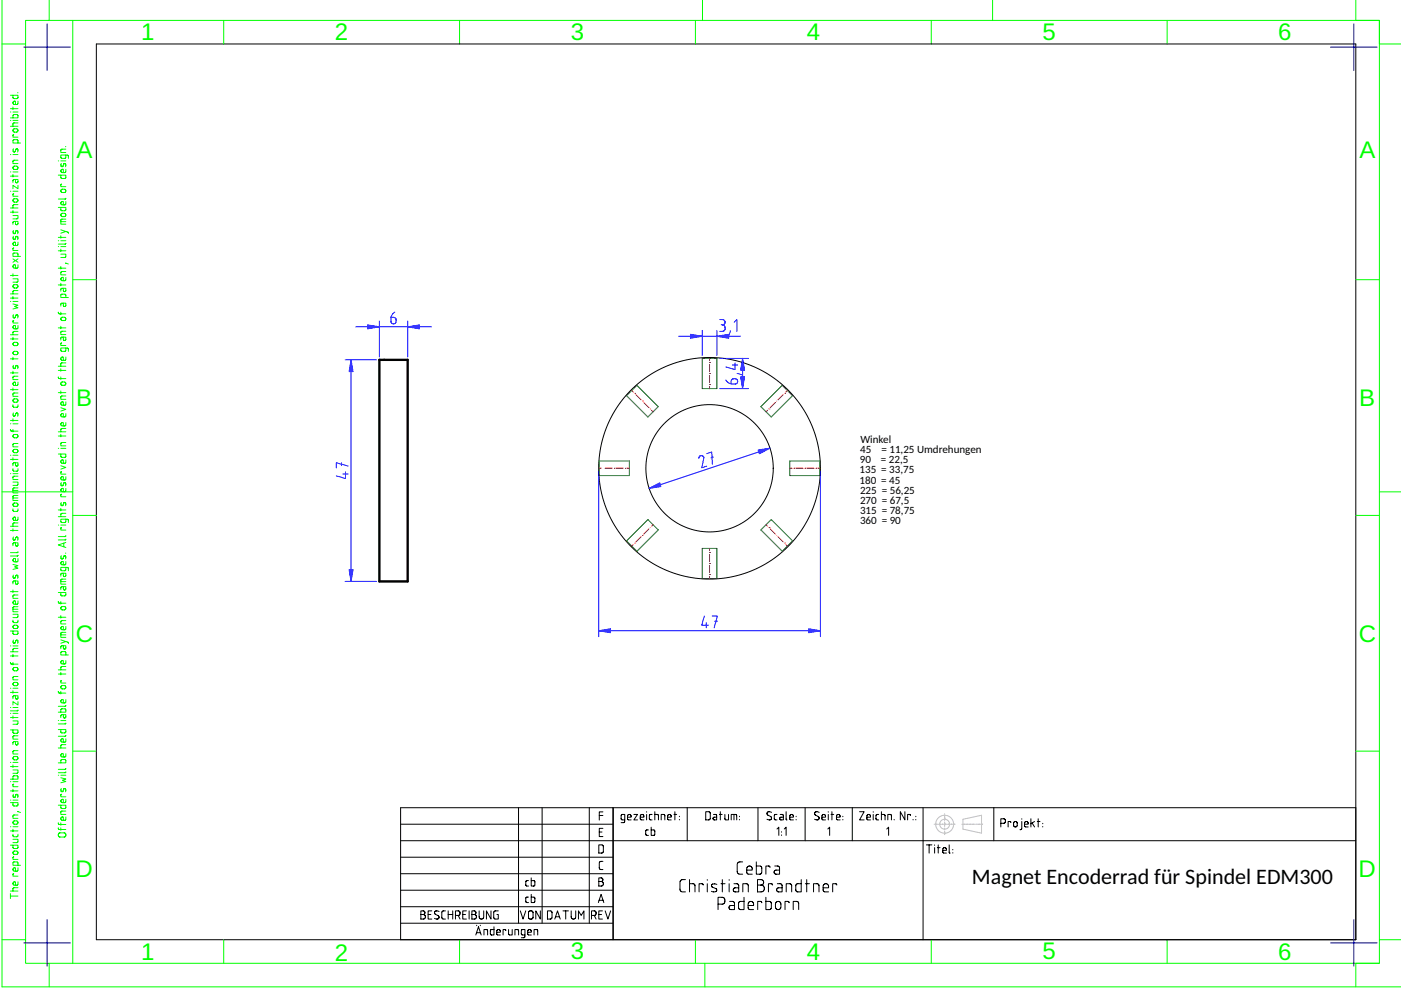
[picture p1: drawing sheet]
<svg xmlns="http://www.w3.org/2000/svg" width="297mm" height="210mm" viewBox="0 0 297 210" stroke-linecap="round" stroke-linejoin="round" font-family="sans-serif">
<defs><g id="words">
<g font-size="5.1" fill="#0f0">
<text x="29.9" y="8.6">1</text>
<text x="71" y="8.6">2</text>
<text x="121" y="8.6">3</text>
<text x="171" y="8.6">4</text>
<text x="221" y="8.6">5</text>
<text x="271" y="8.6">6</text>
<text x="16.2" y="33.6">A</text>
<text x="288.3" y="33.6">A</text>
<text x="16.2" y="86">B</text>
<text x="288.2" y="86">B</text>
<text x="16.1" y="136">C</text>
<text x="288.1" y="136">C</text>
<text x="16" y="186">D</text>
<text x="288" y="186">D</text>
<text x="29.9" y="203.5">1</text>
<text x="71" y="203.7">2</text>
<text x="121" y="203.3">3</text>
<text x="171" y="203.5">4</text>
<text x="221" y="203.3">5</text>
<text x="271" y="203.6">6</text>
</g>
<text font-size="4.7" x="206.1" y="187.5">Magnet Encoderrad für Spindel EDM300</text>
<g font-size="2.3">
<text x="182.4" y="93.9">Winkel</text>
<text x="182.2" y="100.4">135 = 33,75</text>
<text x="182.3" y="98.2">90</text>
<text x="182.4" y="96.1">45</text>
<text x="186.8" y="98.2">= 22,5</text>
<text x="186.9" y="96.1">= 11,25 Umdrehungen</text>
<text x="182.2" y="102.5">180 = 45</text>
<text x="182.3" y="104.7">225 = 56,25</text>
<text x="182.3" y="106.9">270 = 67,5</text>
<text x="182.3" y="109">315 = 78,75</text>
<text x="182.3" y="111.2">360 = 90</text>
</g>
</g></defs>
<g fill="none" stroke="#0f0" stroke-width=".21">
<path d="M.4 -.1v209.3h296.7M10.4 0v4.3h-5v5h-5M148.9 0v4.3M210.4 0v4.3M287.5 0v4.3h5v5h4.6M3.7 19.7h.1M5.4 9.3v189.9M10.4 4.3h282.1v194.9M15.4 4.3v199.9M47.4 4.3v5M97.4 4.3v5M147.4 4.3v5"/>
<path d="M197.4 4.3v5M247.5 4.3v5M2.2 25h1.6v-.6l-.2-.1h-.7l-.2 .7M2.2 20.2h1.6v.6l-.2 .1h-.7l-.2-.7M2.2 37.3h1.6M2.2 36.5h.1M2.2 32.8h.1M2.2 26.8h1.6M2.2 25.5h.1M2.2 23.8h.1M2.2 23h1.6M2.7 22.7v.5"/>
<path d="M2.7 37v.5M2.7 36.5h1.1M2.7 32.8h1.1M2.7 25.5h1.1M2.7 23.8h1.1M2.8 32.1h.1M2.8 31.5v.6M2.8 35.3l.8-.1 .2 .5-.3 .2h-.5l-.2-.3zM2.8 27.4l.8-.1 .2 .5-.3 .2h-.5l-.2-.3zM2.9 28.6l-.1 .1-.1 .4h1.1M3.3 38.1v.6h.5v-.6h-.8l-.2 .1-.1 .5M3.8 31.7l-.3-.1-.4 .6-.3-.1"/>
<path d="M3.8 31.7h.1M3.8 31.7l-.1 .5M3.8 39.3v.7l-1.1-.7v.7M3.8 34h-.8l-.3 .2v.5h1.1M3.8 30.3l-.1-.7h-.7l-.2 .2-.1 .5h1.6M3.8 26.1h-.9l-.2 .7M3.8 21.4v.6l-.2 .2-.7-.1-.1-.5 .5-.2v.8M12.4 37.1h1.6l-.1 .6-.2 .1h-.7l-.1-.7M12.4 34.1h.1M12.9 34.1h1.1M13 35.2h.1M13 34.6v.6"/>
<path d="M13.1 39l-.2 .2v.4h1.1M13.5 34.8l-.2 .5-.3-.1M13.5 34.8l.2-.1 .2 .1M13.5 34.8h.1M13.9 31.1h.1M13.9 34.8h.1M13.9 34.8v.6M14 35.9l-.1 .5-.2 .2-.7-.1v-.5l.4-.1v.7M14 32.9l-.2 .6-.7 .1-.2-.2v-.5h1.4l.2 .2v.5M14 31.6h-.9l-.2 .3v.4h1.1M2.2 58.4h1.6M2.2 45h1.6"/>
<path d="M2.2 44.1h1.6M2.2 40.5h.1M2.7 59.1h1.1l-.1 .7h-1M2.7 45.7h1.1l-.1 .7h-1M2.7 44.6v.6M2.7 58v.6M2.7 54.9l1.1 .7M2.7 40.5h1.1M2.8 50.6h.1M2.8 49.4h.1M2.8 50.6l.2 .2 .2-.1M2.8 50.1v.5"/>
<path d="M2.8 48.9v.5M2.8 42.2h.8l.2 .4-.3 .2h-.5l-.2-.2zM2.9 52.6l-.1 .1-.1 .4h1.1M2.9 41.1l-.1 .1-.1 .4h1.1M3.2 50.7h.1M3.3 46.9v.7h.5v-.7h-.8l-.2 .2-.1 .5M3.4 49l-.3 .5-.3-.1M3.4 50.2l-.2 .5M3.4 50.2l.2-.1 .2 .2M3.4 50.2h.1M3.4 49l.2-.1 .2 .1M3.4 49h.1"/>
<path d="M3.8 50.3h.1M3.8 49h.1M3.8 50.3l-.1 .5M3.8 49l-.1 .6M3.8 56.1v.6l-.2 .1h-.7l-.1-.5 .5-.2v.7M3.8 54.4l-.1-.7h-.7l-.2 .1-.1 .6h1.6M3.8 51.3v.6l-.2 .1h-.7l-.1-.5 .5-.2v.8M3.8 43.4h-.9l-.2 .7M3.8 54.9l-1.1 .7M12.4 44h1.6l-.1 .5-.2 .2h-.7l-.1-.7M12.4 56.9h1.6M12.4 53.2h1.6"/>
<path d="M12.4 52.3h.1M12.4 51h.1M12.4 50.3h1.6M12.9 53.9h1.1l-.2 .6-.9 .1M12.9 50v.5M12.9 52.8v.5M12.9 56.5v.5M12.9 52.3h1.1M12.9 51h1.1M12.9 48.7l1.5 .5M12.9 47h1.1M13 45.3l.7-.1 .2 .5-.2 .2h-.6l-.2-.3z"/>
<path d="M13 40.2l.7-.1 .2 .5-.2 .2h-.6l-.2-.3zM13.9 55.8l.6 .2M14 58.8l-.1 .5-.2 .2-.7-.1v-.5l.4-.1v.7M14 57.6h-.9l-.2 .2v.5h1.1M14 51.6l-.2 .1-1.4 .1M14 46.5h-.9l-.2 .2v.8h1.1M14 42.7l-.1 .6-.2 .1h-.7v-.5l.4-.2v.7M14 42l-.2 .2h-1.4M14 49.1l-1.1 .3M14.4 49.2h.1M14.4 49.2l.1 .2M15.4 59.3h5"/>
<path d="M287.5 59.3h4.9M2.2 79.1h1.6M2.2 76.1h1.6M2.2 71.9h1.6M2.2 71h1.6M2.2 63.9h.1M2.2 63.2h1.6M2.2 62.3h1.6M2.7 64.4l1.1 .3-.7 .3 .7 .2-1.1 .3M2.7 62.8v.6M2.7 71.5v.5M2.7 75.7v.6"/>
<path d="M2.7 78.7v.5M2.7 63.9h1.1M2.8 78h.1M2.8 67.3h.1M2.8 78l.2 .2 .2-.2M2.8 77.5v.5M2.8 66.7v.6M2.8 74.6l.8-.1 .2 .5-.3 .2h-.5l-.2-.3zM2.8 72.7l.8-.1 .2 .5-.3 .2h-.5l-.2-.3zM2.8 60.5l.8-.1 .2 .4-.3 .3-.5-.1-.2-.2zM2.9 68l-.1 .1-.1 .4h1.1M3.2 78h.1"/>
<path d="M3.4 66.9l-.3 .5-.3-.1M3.4 77.6l-.2 .4M3.4 77.6l.2-.1 .2 .1M3.4 77.6h.1M3.4 66.8l.2-.1 .2 .2M3.4 66.8h.1M3.8 77.6h.1M3.8 66.9h.1M3.8 77.6l-.1 .6M3.8 66.9l-.1 .5M3.8 79.8h-.8l-.3 .2v.5h1.1M3.8 70.3h-.9l-.2 .7"/>
<path d="M3.8 69v.5l-.2 .2h-.7l-.1-.5 .5-.2v.7M3.8 61.6h-.9l-.2 .7M12.4 79.9l.2 .4h1.4M12.4 66.2l.2 .3h1.4M12.4 78.5h1.6M12.4 77.7h1.6M12.4 69.5h1.6M12.4 60.4h1.6M12.9 60.1v.5M12.9 66.2v.5M12.9 69.2v.5M12.9 78.2v.5"/>
<path d="M12.9 79.9v.5M13 67.4l.7-.1 .2 .4-.2 .3-.6-.1-.2-.2zM13.1 72.7l-.2 .1v.5h1.1M13.4 71.5l.1 .6h.4l.1-.6h-.8l-.3 .1v.5M13.4 64.3l.1 .6h.4l.1-.6h-.8l-.3 .1v.5M13.4 61.1l.1 .6h.4l.1-.6h-.8l-.3 .2v.4M14 76.9l-1 .1-.1 .7M14 75.7l-.1 .5-.2 .2-.7-.1v-.5l.4-.1v.7M14 73.8l-.2 .7h-.7l-.2-.1v-.6h1.4l.2 .2v.5M14 70.2h-.9l-.2 .3v.4h1.1M14 63.1l-.2-.7h-.7l-.2 .1v.6h1.6M2.2 91.1l.2 .3h1.4"/>
<path d="M2.2 97.4h1.6M2.2 96.5h.1M2.2 89.9h.1M2.2 89.1h1.6M2.2 82.6h1.6M2.7 99.4l.1 .4 .2 .1h.7l.1-.5M2.7 85.8l.1 .4 .2 .1h.7l.1-.5M2.7 82.3v.5M2.7 88.8v.5M2.7 91.1v.5M2.7 97.1v.5M2.7 96.5h1.1"/>
<path d="M2.7 89.9h1.1M2.8 88.1h.1M2.8 87.5v.6M2.8 95.4l.8-.1 .2 .5-.3 .2h-.5l-.2-.3zM2.8 92.2l.8-.1 .2 .5-.3 .2h-.5l-.2-.3zM2.8 84.7l.8-.1 .2 .5-.3 .2h-.5l-.2-.3zM3.3 98.1v.6h.5v-.6h-.8l-.2 .2-.1 .4M3.4 87.7l-.3 .5-.3-.1M3.4 87.7l.2-.1 .2 .1M3.4 87.7h.1M3.8 87.7h.1M3.8 87.7l-.1 .6"/>
<path d="M3.8 94h-.8l-.3 .3v.4h1.1M3.8 83.3h-.8l-.3 .3v.4h1.1M3.8 81v.5l-.2 .2-.7-.1-.1-.5 .5-.1v.7M12.4 96.3h1.6l-.1 .5-.2 .2-.7-.1-.1-.6M12.4 95.1h.1M12.4 92.4h1.6M12.4 91.6h1.6M12.4 83.2h1.6M12.9 98.8l1.1 .3-1.1 .4M12.9 86.4l1.1 .4-1.1 .4M12.9 82.9v.5M12.9 92.1v.5"/>
<path d="M12.9 95.1h1.1M13 81.1l.7-.1 .2 .5-.2 .2h-.6l-.2-.3zM13.1 100l-.2 .1v.4h1.1M14 97.5l-.1 .5-.2 .2-.7-.1v-.5l.4-.1v.7M14 93.8h-.9l-.2 .3v.4h1.1M14 90.8l-1 .1-.1 .7M14 89.6l-.1 .5-.2 .2-.7-.1v-.5l.4-.1v.7M14 87.7l-.1 .5-.2 .2-.7-.1v-.5l.4-.1v.7M14 85.2l-.1 .5-.2 .2-.7-.1v-.5l.4-.1v.7M14 84h-.9l-.2 .2v.5h1.1M.4 104.3h15M2.2 112.5h1.6"/>
<path d="M2.2 111.6h1.6M2.2 100.4h.1M2.7 119.7l1.1 .2-.7 .3 .7 .3-1.1 .2M2.7 107.9l.1 .4 .2 .1h.7l.1-.5M2.7 102.2h1.1l-.1 .7h-1M2.7 112.1v.5M2.7 105.6h1.1M2.7 104h1.1M2.7 100.4h1.1M2.8 114.4h.1M2.8 114.4l.2 .1 .2-.1M2.8 113.8v.6"/>
<path d="M2.8 106.8l.8-.1 .2 .4-.3 .3-.5-.1-.2-.2zM3.2 114.4h.1M3.3 115.1v.6h.5v-.6h-.8l-.2 .2-.1 .4M3.8 114l-.4-.1-.2 .5M3.8 114h.1M3.8 114l-.1 .6M3.8 118.4v.5l-.2 .2h-.7l-.1-.5 .5-.2v.7M3.8 117.7l-.1 .2h-1.5M3.8 117l-.1 .2h-1.5M3.8 110.9h-.9l-.2 .7M3.8 109.6v.5l-.2 .2h-.7l-.1-.5 .5-.2v.7M3.8 105l-.8 .1-.3 .2v.8h1.1"/>
<path d="M3.8 103.5h-.8l-.3 .2v.8h1.1M3.8 101h-.8l-.3 .2v.5h1.1M12.4 111.3h.1M12.4 109.5h1.6M12.4 108.1h1.6M12.9 107.8v.5M12.9 111.3h1.1M13 118.4h.1M13 107.1h.1M13 102.9h.1M13 102.9l.1 .1 .2-.1M13 117.8v.6"/>
<path d="M13 106.5v.6M13 102.3v.6M13.1 111.9l-.2 .1v.4h1.1M13.1 104.8l-.2 .1v.4h1.1M13.3 102.9h.1M13.5 115.2v.7M13.5 118l-.2 .5-.3-.1M13.5 106.7l-.2 .5-.3-.1M13.5 102.5l-.1 .4M13.5 117.9l.2-.1 .2 .2M13.5 117.9h.1M13.5 106.7l.2-.2 .2 .2"/>
<path d="M13.5 106.7h.1M13.5 102.4l.2-.1 .2 .2M13.5 102.4h.1M13.9 117.3h.1M13.9 118h.1M13.9 106.7h.1M13.9 102.5h.1M13.9 118v.5M13.9 106.7v.5M13.9 102.5v.5M14 119.1l-.1 .5-.2 .2-.7-.1v-.5l.4-.1v.7M14 115l-1.6 .5 1.6 .6"/>
<path d="M14 114.3l-.2 .2h-1.4M14 113.6l-.2 .2h-1.4M14 110.1l-.2 .7h-.7l-.2-.1v-.6h1.4l.2 .2v.5M14 108.8l-1 .1-.1 .6M14 103.6l-.1 .5-.2 .2-.7-.1v-.5l.4-.1v.7M14 101.1l-.1 .5-.2 .2-.7-.1v-.5l.4-.1v.7M15.4 109.3h5M287.5 109.3h4.9M292.5 104.3h4.6M2.2 133.8h1.6v.6l-.2 .1h-.7l-.2-.7M2.2 139.1h1.6M2.2 138.2h1.6"/>
<path d="M2.2 136.9h.1M2.2 125.4h1.6M2.7 131.5l.1 .4 .2 .1h.7l.1-.5M2.7 130.2h1.1l-.1 .7h-1M2.7 125.1v.5M2.7 138.7v.6M2.7 136.9h1.1M2.7 129.2h1.1M2.8 136.3h.1M2.8 122.5h.1M2.8 136.3l.2 .1 .2-.1M2.8 122.5l.2 .1 .2-.1"/>
<path d="M2.8 135.7v.6M2.8 121.9v.6M2.8 132.7l.8-.1 .2 .4-.3 .3-.5-.1-.2-.2zM3.2 136.3h.1M3.2 122.5h.1M3.3 123.2v.6h.5v-.6h-.8l-.2 .1-.1 .5M3.4 135.8l-.2 .5M3.4 122.1l-.2 .4M3.4 135.8l.2-.1 .2 .2M3.4 135.8h.1M3.4 122.1l.2-.2 .2 .2M3.4 122.1h.1"/>
<path d="M3.8 135.9h.1M3.8 122.1h.1M3.8 135.9l-.1 .5M3.8 122.1l-.1 .5M3.8 137.5h-.9l-.2 .7M3.8 128.6h-.8l-.3 .3v.8h1.1M3.8 127.4v.5l-.2 .2-.7-.1-.1-.5 .5-.1v.7M3.8 126.2h-.8l-.3 .2v.5h1.1M12.4 127.5l.2 .4h1.4M12.4 125.6h1.6l-.1 .6-.2 .1h-.7l-.1-.7M12.4 130.9h1.6M12.9 127.5v.6"/>
<path d="M12.9 130.5v.5M12.9 135.7l1.5 .5M12.9 134.6h1.1M12.9 123.3h1.1M13 128.7l.7-.1 .2 .5-.2 .2h-.6l-.2-.3zM13.4 136.9l.1 .6h.4l.1-.6h-.8l-.3 .2v.4M13.4 124.4l.1 .6h.4l.1-.6h-.8l-.3 .2v.4M13.4 121.5l.1 .7h.4l.1-.7h-.8l-.3 .2v.5M14 138.9l-.2-.7h-.7l-.2 .1v.6h1.6M14 134.1h-.9l-.2 .2v.8h1.1M14 132.8l-.1 .5-.2 .2h-.7v-.5l.4-.2v.7M14 131.6h-.9l-.2 .2v.5h1.1"/>
<path d="M14 122.8h-.9l-.2 .3v.8h1.1M14 120.3l-.2 .7h-.7l-.2-.1v-.6h1.4l.2 .2v.5M14 136l-1.1 .4M14.4 136.2h.1M14.4 136.2l.1 .2M2.2 154.8h1.6v.5l-.2 .2-.7-.1-.2-.6M2.2 140.5l.2 .3h1.4M2.2 152.1h1.6M2.2 151.3h.1M2.2 150h.1M2.2 146.8h1.6M2.2 145.9h.1"/>
<path d="M2.7 152.9h1.1l-.1 .6-1 .1M2.7 140.5v.5M2.7 146.5v.5M2.7 151.8v.5M2.7 151.3h1.1M2.7 150h1.1M2.7 145.9h1.1M2.8 144.8l.8-.1 .2 .5-.3 .2h-.5l-.2-.3zM2.8 141.6l.8-.1 .2 .5-.3 .2h-.5l-.2-.3zM3.3 157.2v.7h.5v-.7h-.8l-.2 .2-.1 .5M3.3 147.5v.6h.5v-.6h-.8l-.2 .2-.1 .4M3.8 159.2h-.8l-.3 .2v.5h1.1"/>
<path d="M3.8 156h-.8l-.3 .3v.4h1.1M3.8 150.5l-.1 .2h-1.5M3.8 148.8v.7l-1.1-.7v.7M3.8 143.4h-.8l-.3 .3v.4h1.1M12.4 154.7h1.6l-.1 .6-.2 .1h-.7l-.1-.7M12.4 151h1.6l-.1-.6-.2-.1h-.7l-.1 .7M12.4 146.6l.2 .3 1.4 .1M12.4 158.6h1.6M12.4 152.8h.1M12.4 142.9h1.6M12.4 142h1.6M12.9 142.6v.5"/>
<path d="M12.9 146.6v.5M12.9 152.8h1.1M13 145.5l.7-.1 .2 .4-.2 .3-.6-.1-.2-.2zM13.1 144.3l-.2 .1v.4h1.1M13.4 151.5l.1 .6h.4l.1-.6h-.8l-.3 .2v.5M14 159.8l-.1 .5-.2 .2-.7-.1v-.5l.4-.1v.7M14 157.9h-1l-.1 .7M14 156.6l-.1 .6-.2 .1h-.7v-.5l.4-.2v.7M14 155.9l-.2 .2h-1.4M14 153.3l-.2 .2h-1.4M14 149.6l-.2 .2h-1.4M14 148.3l-.1 .6-.2 .1h-.7v-.5l.4-.2v.7"/>
<path d="M14 141.3l-1 .1-.1 .6M14 140.1l-.1 .5-.2 .2-.7-.1v-.5l.4-.1v.7M15.4 159.3h5M287.5 159.3h4.9M2.2 179.2h1.6v.6l-.2 .1h-.7l-.2-.7M2.2 170.2h1.6v.5l-.2 .2h-.7l-.2-.7M2.2 165.2h1.6v-.6l-.2-.1h-.7l-.2 .7M2.2 176.2h1.6M2.2 175.3h.1M2.2 169.6h.1M2.2 167.7h1.6M2.2 165.7h.1"/>
<path d="M2.2 162.5h1.6M2.2 161.6h.1M2.7 178h1.1l-.1 .6-1 .1M2.7 176.9l.1 .4 .2 .1h.7l.1-.5M2.7 163.2h1.1l-.1 .7-1 .1M2.7 162.2v.5M2.7 167.3v.6M2.7 175.8v.6M2.7 175.3h1.1M2.7 169.6h1.1M2.7 165.7h1.1M2.7 161.6h1.1"/>
<path d="M2.8 168.9h.1M2.8 169l.2 .1 .2-.1M2.8 168.4v.5M2.8 174.1h.8l.2 .4-.3 .2h-.5l-.2-.2zM2.8 160.5l.8-.1 .2 .5-.3 .2h-.5l-.2-.3zM2.9 166.3l-.1 .1-.1 .4h1.1M3.2 169h.1M3.4 168.5l-.2 .5M3.4 168.5l.2-.1 .2 .2M3.4 168.5h.1M3.7 172.1l.6 .2M3.8 168.6h.1"/>
<path d="M3.8 168.6l-.1 .5M3.8 172.8h-.8l-.3 .3v.4h1.1M12.4 175.5l.2 .4h1.4M12.4 174.5l.2 .3h1.4M12.4 170.7h1.6l-.1 .6-.2 .1h-.7l-.1-.7M12.4 161.7h1.6l-.1-.5-.2-.2-.7 .1-.1 .6M12.4 164.4h.1M12.5 176.7l1.2-.1 .2 .2v.5l-.3 .2-1-.1-.2-.2zM12.9 164.9l1.1 .3-.8 .2 .8 .3-1.1 .3M12.9 174.5v.5M12.9 175.5v.6M12.9 164.4h1.1"/>
<path d="M13 167.7h.1M13 167.2v.5M13.1 168.4l-.2 .1v.4h1.1M13.9 167.3l-.3-.1-.4 .6-.2-.1M13.9 167.3h.1M13.9 167.3v.6M14 173.2l-.1 .5-.2 .2-.7-.1v-.5l.4-.1v.7M14 172h-.9l-.2 .2v.5h1.1M14 169.5l-.1 .5-.2 .2-.7-.1v-.5l.4-.1v.7M14 163.7l-.2 .1h-1.4M14 162.9l-.2 .2h-1.4M.4 199.2h5v5h5v5"/>
<path d="M2.2 189.5v1M2.2 190h1.6M2.2 188.9h1.6M2.8 180.5h.8l.2 .4-.3 .2h-.5l-.2-.2zM2.9 185.2l-.1 .2-.1 .4h1.1M2.9 181.7l-.1 .1-.1 .4h1.1M3.8 188.2l-.9 .1-.2 .6M3.8 187v.5l-.2 .2-.7-.1-.1-.5 .5-.1v.7M3.8 184v.5l-.2 .2-.7-.1-.1-.5 .5-.1v.7M3.8 183.5l-.1-.7h-.7l-.2 .1-.1 .6h1.6M47.4 199.2v5M97.4 199.2v5"/>
<path d="M147.4 199.2v5M197.4 199.2v5M247.5 199.2v5M297.1 199.2h-4.6v5h-5v5M10.4 204.2h282.1M149.4 204.2v5"/>
</g>
<g fill="none" stroke="#000" stroke-width=".21">
<path d="M20.4 9.3h267.1v189.9h-267.1zM163.9 99.3h.1M173.9 99.3h.1M84.9 178.3h45M84.9 174.8h45M109.9 171.3v24.4M114.9 171.3v24.4M124.9 171.3v24.4M127 179.1h.6l.3 .3v1.1l-.2 .3-.7 .1zM127.1 176.4h.5M127.1 172.9h.7M127.8 175.6h-.7v1.8h.7"/>
<path d="M127.8 172.1h-.7v1.8M130 178.3h157.5M132.5 173.8l-.8-.1v-.8l.1-.2h.7v1.5l-.2 .2h-.6M133 173.3h.8l-.1-.5-.3-.1-.3 .1-.1 .8 .2 .2h.6M134.4 172.7h.8l-.8 1.1h.8M135.7 173.3h.8l-.1-.5-.3-.1-.3 .1-.1 .8 .2 .2h.6M137.1 172.1v.1M137.1 172.7v1.1M137.5 176h-.4l-.2 .3 .1 .7 .5 .1M138.1 175.4v1.7h.6l.1-.2v-.8l-.7-.1M138.3 172.7h-.5l-.1 .3v.7l.6 .1M138.8 172.7l.8 .1v1"/>
<path d="M138.8 172.1v1.7M140.2 173.8v-1.1l.7 .1 .1 1M141.5 173.3h.8l-.1-.5-.3-.1-.3 .1-.1 .8 .2 .2h.6M142.9 172.7h.6M143.1 172.1v1.7M144 173.1v.1M144 173.7v.1M145.7 171.3v7M149.6 172.1h.7l.3 .2v1.2l-.2 .3h-.8zM151.3 172.7h.5l.1 .3v.8h-.6v-.5h.6M152.5 172.7h.6M152.7 172.1v1.7"/>
<path d="M153.7 172.7v.9l.3 .2h.5v-1.1M155 173.8v-1.1l1.1 .1 .1 1M155.6 172.7v1.1M156.8 173.1v.1M156.8 173.7v.1M160.7 171.3v7M163.6 172.2l-.6-.1-.3 .2v.4l.7 .5 .2 .3-.3 .3-.7-.1M164.7 175.8l.4-.4v1.7M164.7 172.7h-.4l-.1 .3v.7l.5 .1M165.4 172.7h.5l.2 .3v.8h-.7v-.5h.7M165.7 176.3v.1M165.7 177v.1"/>
<path d="M166.3 175.8l.4-.4v1.7M166.7 172.1v1.6l.2 .1M167.4 173.3h.8l-.1-.5-.3-.1-.3 .1-.1 .8 .2 .2h.6M168.8 173.1v.1M168.8 173.7v.1M170.7 171.3v7M173.7 172.2l-.6-.1-.3 .2v.4l.7 .5 .2 .3-.3 .3-.7-.1M174.3 173.3h.7l-.1-.5-.3-.1-.3 .1v.8l.2 .2h.5M175.5 175.8l.4-.4v1.7M175.6 172.1v.1M175.6 172.7v1.1M176.2 172.7h.6"/>
<path d="M176.4 172.1v1.7M177.3 173.3h.8l-.1-.5-.3-.1-.3 .1-.1 .8 .3 .2h.5M178.7 173.1v.1M178.7 173.7v.1M180.7 171.3v7M182.2 172.1h1l-1 1.7h1M183.8 173.3h.8l-.2-.5-.3-.1-.2 .1-.1 .8 .2 .2h.6M185.1 172.1v.1M185.1 172.7v1.1M186.3 172.7h-.4l-.2 .3 .1 .7 .5 .1M186.9 172.7l.7 .1 .1 1M186.9 172.1v1.7"/>
<path d="M188 175.8l.4-.4v1.7M188.2 173.8v-1.1l.8 .1v1M189.6 173.7v.1M191.9 172.1v1.7l-1-1.7v1.7M193 172.9l-.1-.2h-.5v1.1M193.6 173.7v.1M194.2 173.1v.1M194.2 173.7v.1M195.7 171.3v27.9M196.4 179.1h1.2M197 179.1v1.8M198.2 179.1v.1"/>
<path d="M198.2 179.7v1.2M198.7 179.7h.6M198.9 179.1v1.8M201.2 179.1v1.6l.2 .2M210.7 171.3v7M212.2 174.6l.8-.2 .2-.2-.2-.5-.8-.1v1.7M214.3 174.4l-.1-.2h-.5v1.1M215 174.3l.4-.1 .2 .2 .1 .6-.3 .3h-.3l-.2-.2zM216.6 174.2v1.5l-.3 .2M216.6 173.6v.1M217.2 174.8h.8l-.1-.5-.3-.1-.3 .1-.1 .8 .2 .2h.6M218.6 173.6v1.7"/>
<path d="M218.8 174.5l.5 .8M219.3 174.2l-.7 .5M219.9 174.2h.6M220.1 173.6v1.7M221.1 174.6v.1M221.1 175.2v.1M287.5 171.3h-157.5v27.9M84.9 199.2v-27.9h45v27.9M84.9 185.2h45M84.9 181.8h45M84.9 192.2h45M84.9 195.7h45"/>
<path d="M84.9 188.7h45M89.2 193.9h.7l.2 .2v.5l-.4 .3h-.5v-1.8h.6l.2 .2 .1 .4-.4 .2M90.8 193.9h.6M91.5 193.1h-.7v1.8h.7M93.1 193.3l-.6-.2-.3 .2v.5l.8 .4 .1 .3-.3 .3-.7-.1M94.4 193.1l-.5 .1-.2 .3v1.2l.2 .1 .5 .1M95 193.9h1M95 193.1v1.8M96 193.1v1.8M96.6 194.1h.5M97.1 194.1l.4-.2v-.6l-.3-.2h-.6v1.8M97.1 194.1l.4 .8"/>
<path d="M98.1 193.9h.6M98.9 193.1h-.8v1.8h.8M99.5 193.1v1.8M100 193.1h.6l.3 .3-.1 .3-.3 .2 .5 .4v.3l-.3 .2-.7 .1zM100 193.9h.5M100.9 198.2l.5-1.7 .6 1.7M101 197.8h.9M101.1 196.2v.1M101.6 193.1v1.4l.5 .4 .4-.4 .1-1.4M101.8 196.2v.1M102.6 198.2v-1.1l.7 .1 .1 1M104.1 193.1v1.8l-1-1.8v1.8"/>
<path d="M104.7 196.5v1.7h-.6l-.1-.2v-.8l.7-.1M105.3 197.7h.8l-.2-.5-.2-.1-.3 .1-.1 .8 .2 .2h.6M105.6 193.1h-.6l-.3 .3v1.1l.2 .3 .7 .1v-1h-.2M107.2 197.3l-.1-.2h-.4v1.1M107.8 197.1v.9l.3 .2h.5v-1.1M109.2 198.2v-1.1l.7 .1v1M110.3 193.1l.6 1.8 .6-1.8M111.3 198.2l-.7-.1-.1-.8 .2-.2h.6v1.5l-.2 .2h-.6M111.9 197.7h.8l-.2-.5-.3-.1-.2 .1-.1 .8 .2 .2h.6M112.1 190.2h-.5l-.1 .3v.7l.6 .2M112.1 186.7h-.5l-.1 .3v.7l.6 .2M112.2 193.2l.5-.1 .3 .3v1.1l-.2 .3h-.5l-.2-.2z"/>
<path d="M112.6 189.6v1.8l.7-.1 .1-.2v-.7l-.8-.2M112.6 186.1v1.8l.7-.1 .1-.2v-.7l-.8-.2M113.2 198.2v-1.1l.8 .1v1M114.6 193.1v1.8l-1-1.8v1.8M116.1 193.1h.7l.2 .3v1.1l-.2 .3-.7 .1zM117.6 194.9l.6-1.8 .6 1.8M117.8 194.4h.8M119.4 193.1h1.1M119.9 193.1v1.8M121.1 193.1v1.4l.5 .4 .4-.4 .1-1.4M122.6 194.9v-1.8l.6 1 .6-1v1.8M125.4 194.1h.6"/>
<path d="M126 194.1l.3-.2v-.6l-.2-.2h-.7v1.8M126 194.1l.4 .8M126.9 191.4l.5-1.8 .6 1.8M127 186.9h.6l.3 .2v.5l-.4 .3h-.5v-1.8h.5l.3 .2v.4l-.4 .2M127 193.9h.5M127 190.9h.9M127.7 193.1h-.7v1.8h.7M127.8 182.6l-.5 .1-.2 .3v1.2l.2 .2h.5M128.3 193.1l.6 1.8 .6-1.8M145.3 186.5h-.6a.58 .58 0 0 0-.5 .6v1.4a.58 .58 0 0 0 .5 .6h.6M146.2 187.4h.8l.3 .2 .1 1.5M146.2 186.5v2.6"/>
<path d="M149.1 187.7l-.2-.3h-.7v1.7M150 186.5v.1M150 187.4v1.7M151 188.1h.1M151.1 188.1l.7 .3M151.8 188.4h.1M151.8 188.4l.2 .3-.2 .3h-1M152 187.5h-1l-.2 .3 .2 .3M152.2 191.7h.9a.58 .58 0 0 0 .6-.6v-.3a.58 .58 0 0 0-.6-.6h-.9v2.7M152.9 187.4h.8M153.1 186.5v2.6M154.6 186.5v.1"/>
<path d="M154.6 187.4v1.7M154.7 191.1l.7 .1 .3 .4v1.3l-1-.1-.1-.4 .1-.3 1-.1M155.6 187.4h.8l.2 .4v1.3l-1-.1-.1-.3 .1-.4 1-.1M157.5 182.7h-.6a.58 .58 0 0 0-.6 .6v1.5a.58 .58 0 0 0 .6 .5h.6M157.5 189.1v-1.7h.8l.3 .2 .1 1.5M157.7 190.2v2.7l-.9-.1-.2-.3v-1.2l.3-.2h.8M158.3 184.5h1.2v-.3a.58 .58 0 0 0-.6-.6 .58 .58 0 0 0-.6 .6l.2 1 1 .1M158.6 192h1.2v-.3a.58 .58 0 0 0-.6-.6 .58 .58 0 0 0-.6 .6l.1 1 1.1 .2M160.4 182.7v2.6h.9l.2-.3v-1.2l-.3-.2h-.8M160.6 186.5h.7a.58 .58 0 0 1 .6 .6 .58 .58 0 0 1-.5 .6 .72 .72 0 0 1 .7 .7 .72 .72 0 0 1-.7 .7h-.8zM160.6 187.7h.8M161.5 191.4l-.2-.3h-.7v1.8"/>
<path d="M162.4 190.2v2.7l.9-.1 .2-.3v-1.2l-.3-.2h-.8M163.3 183.9l-.3-.3h-.6v1.7M163.8 187.7l-.2-.3h-.7v1.7M164.3 183.6h.7l.3 .4v1.3h-1l-.2-.4 .2-.3 1-.1M164.6 191.3a.58 .58 0 0 1 .6-.1 .58 .58 0 0 1 .4 .5v.6a.58 .58 0 0 1-.6 .6 .58 .58 0 0 1-.6-.6v-.7zM164.8 187.4h.8l.2 .4v1.3l-1-.1-.1-.3 .1-.4 1-.1M166.7 189.1v-1.7h.8l.3 .2 .1 1.5M167.3 191.4l-.2-.3h-.7v1.8M168.2 192.9v-1.8h.8l.3 .2v1.6M169.9 186.5v2.6h-1l-.2-.4 .1-1.1 .3-.2h.8M170.7 187.4h.9M171 186.5v2.6"/>
<path d="M172.5 189.1v-1.7h.8l.3 .2v1.5M174.5 188.2h1.2v-.3a.58 .58 0 0 0-.6-.5 .58 .58 0 0 0-.6 .5l.1 1.1 1.1 .1M177.4 187.7l-.2-.3h-.7v1.7M199.9 180.3h.8l-.2-.5-.3-.1-.2 .2-.1 .7 .2 .3h.6M202 180.1v.1M202 180.8v.1"/>
<circle cx="150.4" cy="99.3" r="13.5"/>
<circle cx="150.4" cy="99.3" r="23.5"/>
</g>
<g fill="none" stroke="#c0c0c0" stroke-width=".21">
<path d="M198.1 174.8h.1M198.4 174.8h.1M198.5 174.8h.4M199 174.8h.1M199.2 174.8h.3M199.6 174.8h.1M199.8 174.8h.3M200.3 174.8h.1M200.3 176.7h.1M200.3 173.5h.1M200.3 172.5v.2M200.3 172.8h.1"/>
<path d="M200.3 173v.3M200.3 173.6v.4M200.3 174.1h.1M200.3 174.3v.3M200.3 174.9v.3M200.3 175.4h.1M200.3 175.5v.4M200.3 176h.1M200.3 176.2v.3M200.3 176.8v.2M200.4 174.8h.4M200.9 174.8h.1"/>
<path d="M201.1 174.8h.3M201.6 174.8h.1M201.7 174.8h.3M202.2 174.8h.1M202.3 174.8h.2M203.9 174.8h.2M204.2 173.7l3.9-.8v3.8l-3.9-.9zM204.2 174.8h.1M204.4 174.8h.3M204.9 174.8h.1M205 174.8h.3M205.5 174.8h.1"/>
<path d="M205.7 174.8h.3M206.1 174.8h.1M206.3 174.8h.3M206.8 174.8h.1M206.9 174.8h.3M207.4 174.8h.1M207.6 174.8h.3M208 174.8h.1M208.2 174.8h.2"/>
<circle cx="200.3" cy="174.8" r="1.04"/>
<circle cx="200.3" cy="174.8" r="1.9"/>
</g>
<path d="M148.9 76h3.1v6.4h-3.1zM127 97.7h6.4v3.1h-6.4zM132.8 83.9l2.2-2.2 4.6 4.5-2.2 2.2zM161.3 86.2l4.5-4.5 2.2 2.2-4.5 4.5zM167.4 97.7h6.4v3.1h-6.4zM132.8 114.7l4.6-4.5 2.2 2.2-4.6 4.5zM148.9 116.3h3.1v6.4h-3.1zM161.3 112.4l2.2-2.2 4.5 4.5-2.2 2.2z" fill="none" stroke="#008000" stroke-width=".21"/>
<g fill="none" stroke="#f00" stroke-width=".21">
<path d="M150.4 76.9h.1M150.4 79.2h.1M150.4 76v.5M150.4 77.2v1.6M150.4 79.6v1.5M127 99.3h.5M127.9 99.3h.1M128.3 99.3h1.6M130.2 99.3h.1M130.6 99.3h1.6M132.6 99.3h.1M133 99.3h.4"/>
<path d="M133.9 82.8l.4 .3M134.5 83.4h.1M134.8 83.7l1.1 1.1M136.2 85.1h.1M136.5 85.3l1.1 1.1M137.9 86.7h.1M138.1 87l.4 .3M150.4 81.5h.1M150.4 81.9v.5M162.8 87l-.4 .3M163 86.7h.1M164.4 85.3l-1.1 1.1"/>
<path d="M164.7 85.1h.1M166.1 83.7l-1.1 1.1M166.3 83.4h.1M166.9 82.8l-.3 .3M167.4 99.3h.5M168.3 99.3h.1M168.7 99.3h1.6M170.6 99.3h.1M171 99.3h1.6M173 99.3h.1M173.4 99.3h.4M134.3 115.4l-.4 .4"/>
<path d="M134.5 115.2h.1M135.9 113.8l-1.1 1.1M136.2 113.5h.1M137.6 112.1l-1.1 1.1M137.9 111.9h.1M138.5 111.3l-.4 .3M150.4 117.1h.1M150.4 119.5h.1M150.4 116.3v.4M150.4 117.5v1.6M150.4 119.9v1.5M162.4 111.3l.4 .3"/>
<path d="M163 111.9h.1M163.3 112.1l1.1 1.1M164.7 113.5h.1M165 113.8l1.1 1.1M166.3 115.2h.1M166.6 115.4l.3 .4M150.4 121.8h.1M150.4 122.2v.5"/>
</g>
<path d="M163.3 95l-25.7 8.6" fill="none" stroke="#00f" stroke-width=".21"/>
<path d="M137.6 103.6l2.3-1.2 .2 .8z" fill="#00f"/>
<path d="M137.6 103.6l2.3-1.2 .2 .8z" fill="#00f" stroke="#00f" stroke-width=".21"/>
<path d="M160.7 95.4l2.6-.4-2.3 1.2z" fill="#00f"/>
<path d="M160.7 95.4l2.6-.4-2.3 1.2z" fill="#00f" stroke="#00f" stroke-width=".21"/>
<path d="M148.2 97.2v-.2a.54 .54 0 0 1 .5-.4 .54 .54 0 0 1 .5 .5l-.4 2.1 1-.4M149.8 96.2l1.1-.4 .1 2.6M151.3 96.9l-.6 .2M126.9 133.7h47" fill="none" stroke="#00f" stroke-width=".21"/>
<path d="M126.9 133.7l2.5-.4v.9z" fill="#00f"/>
<path d="M126.9 133.7l2.5-.4v.9z" fill="#00f" stroke="#00f" stroke-width=".21"/>
<path d="M171.4 133.3l2.5 .4-2.5 .5z" fill="#00f"/>
<path d="M171.4 133.3l2.5 .4-2.5 .5z" fill="#00f" stroke="#00f" stroke-width=".21"/>
<path d="M143.9 71.3h13.1M126.9 99.9v35.1M173.9 99.9v35.1M149.3 130.6l-.5 2h1.4M149.7 132v1.1M151 130.6h1.1l-.7 2.5M151.6 131.7h.5" fill="none" stroke="#00f" stroke-width=".21"/>
<path d="M146.4 70.9l2.5 .4-2.5 .4z" fill="#00f"/>
<path d="M146.4 70.9l2.5 .4-2.5 .4z" fill="#00f" stroke="#00f" stroke-width=".21"/>
<path d="M152 71.3l2.5-.4v.8z" fill="#00f"/>
<path d="M152 71.3l2.5-.4v.8z" fill="#00f" stroke="#00f" stroke-width=".21"/>
<path d="M148.9 70v5.4M152 70v5.4M152.6 67.8h.6a.56 .56 0 0 1 .5 .5 .56 .56 0 0 1-.5 .6M152.9 68.9h.3M153.2 68.9a.56 .56 0 0 1 .5 .5v.3a.56 .56 0 0 1-.5 .6h-.6M154.8 70.1l-.2 1M155.7 68.3l.5-.5v2.5M157.4 76v6.4" fill="none" stroke="#00f" stroke-width=".21"/>
<path d="M157.4 76l.5 2.5h-.9z" fill="#00f"/>
<path d="M157.4 76l.5 2.5h-.9z" fill="#00f" stroke="#00f" stroke-width=".21"/>
<path d="M157 79.9h.9l-.5 2.5z" fill="#00f"/>
<path d="M157 79.9h.9l-.5 2.5z" fill="#00f" stroke="#00f" stroke-width=".21"/>
<path d="M75.4 69.3h16M152.6 76h6.1M155.3 77.4h1.1M155.8 77v1.4l-1.9-.6M156.3 79.2l.9 .3M152.6 82.4h6.1M153.9 80.6l.9 .7 1 .1a.56 .56 0 0 0 .6-.5 .56 .56 0 0 0-.6-.6h-.2a.56 .56 0 0 0-.6 .6v.5" fill="none" stroke="#00f" stroke-width=".21"/>
<path d="M80.4 76.3h6v47h-6z" fill="none" stroke="#000" stroke-width=".5"/>
<path d="M77.9 68.9l2.5 .4-2.5 .4z" fill="#00f"/>
<path d="M77.9 68.9l2.5 .4-2.5 .4z" fill="#00f" stroke="#00f" stroke-width=".21"/>
<path d="M86.4 69.3l2.5-.4v.8z" fill="#00f"/>
<path d="M86.4 69.3l2.5-.4v.8z" fill="#00f" stroke="#00f" stroke-width=".21"/>
<path d="M74.4 76.3v47M80.4 68v7.7M83.7 66.2l-.7 .8-.1 1.1a.56 .56 0 0 0 .5 .6 .56 .56 0 0 0 .6-.6v-.3a.56 .56 0 0 0-.6-.5h-.5M86.4 68v7.7" fill="none" stroke="#00f" stroke-width=".21"/>
<path d="M74.4 76.3l.5 2.5h-.9z" fill="#00f"/>
<path d="M74.4 76.3l.5 2.5h-.9z" fill="#00f" stroke="#00f" stroke-width=".21"/>
<path d="M74 120.8h.9l-.5 2.5z" fill="#00f"/>
<path d="M74 120.8h.9l-.5 2.5z" fill="#00f" stroke="#00f" stroke-width=".21"/>
<path d="M73.2 76.3h6.6M72.4 98.1v.6M73.8 98.8l-2.5-.7v1.1M72.7 100.5h1.1M73.3 100.1v1.4l-2-.6M73.2 123.3h6.6" fill="none" stroke="#00f" stroke-width=".21"/>
<path d="M5 10h10M10 5v10M282 10h10M287 5v10M5 199.9h10M10 194.9v10M282 199.9h10M287 194.9v10" fill="none" stroke="#00008b" stroke-width=".21"/>
<use href="#words"/>
</svg>
